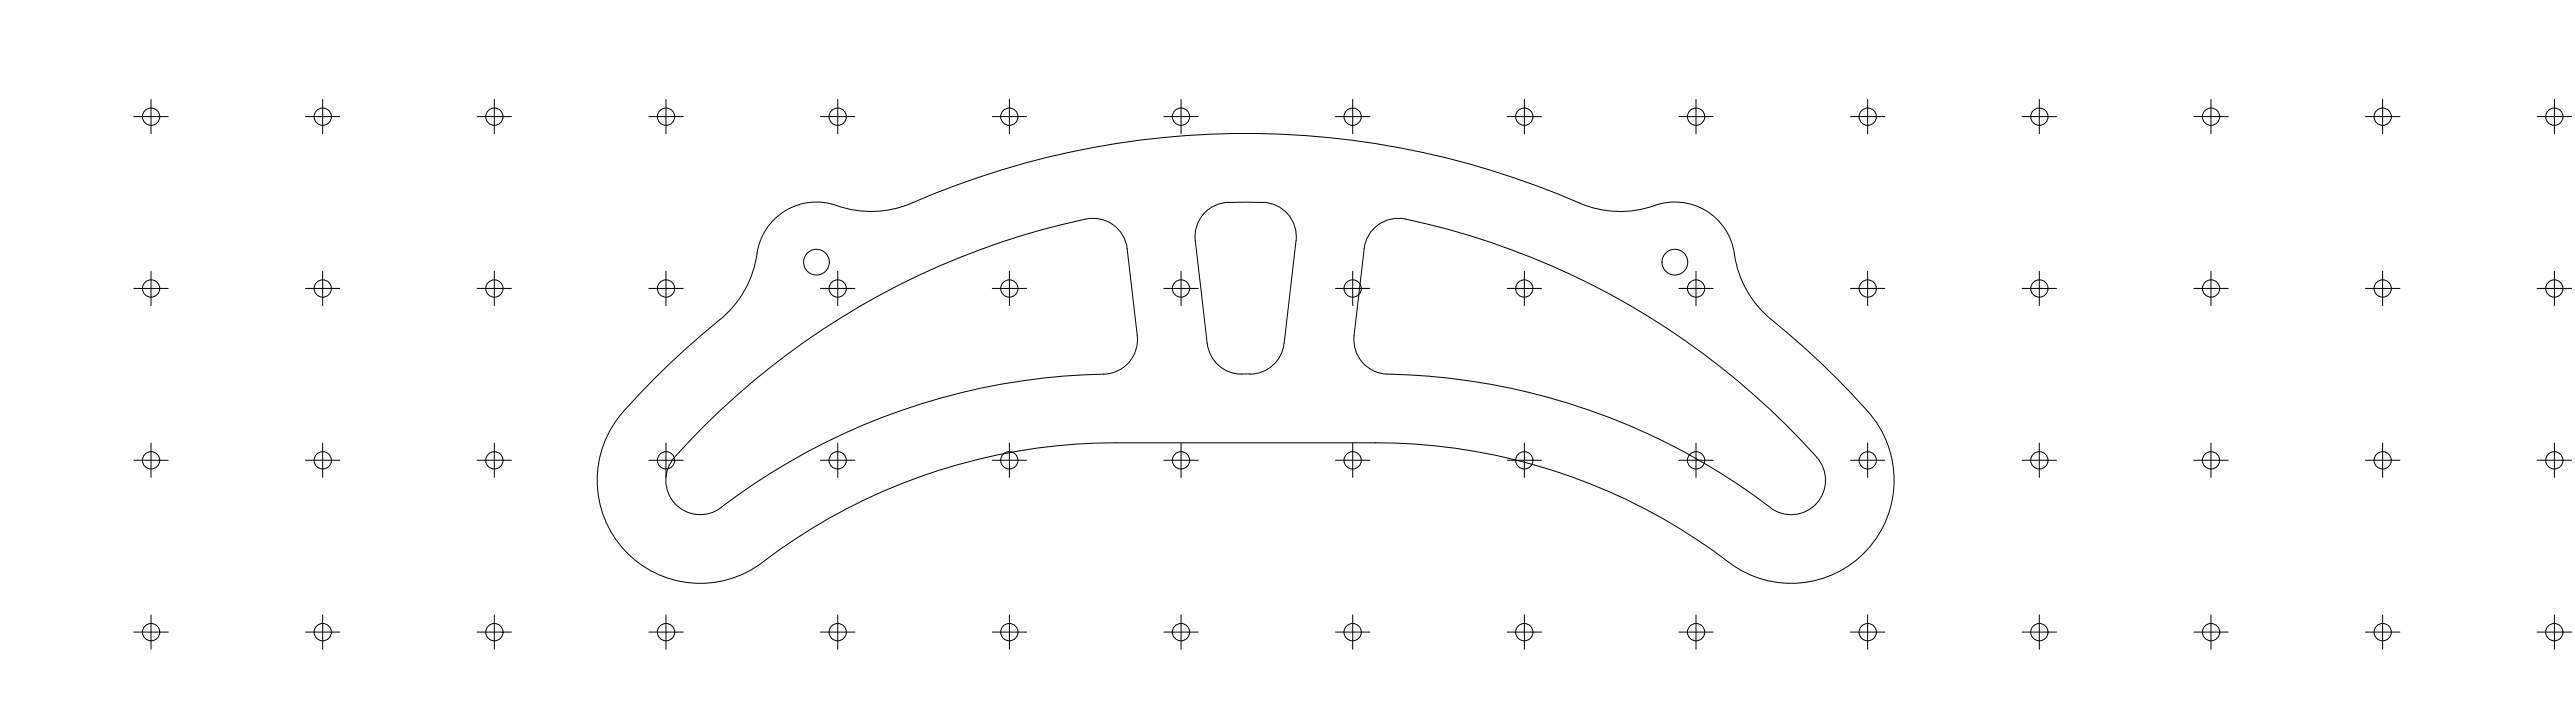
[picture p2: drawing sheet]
<svg xmlns="http://www.w3.org/2000/svg" width="1500mm" height="420mm" viewBox="0 0 1500 420" stroke-linecap="round" stroke-linejoin="round" font-family="sans-serif">
<!-- layer: Visible (ISO) -->
<g fill="none" stroke="#000" stroke-width=".58">
<path d="M716 118h20a20 20 0 0 1 19 22l-7 60a20 20 0 0 1-20 18M716 118a20 20 0 0 0-20 22l7 60a20 20 0 0 0 20 18M920 118a490 490 0 0 0-395 2 63 63 0 0 1-41-1 36 36 0 0 0-44 33 60 60 0 0 1-21 34 413 413 0 0 0-60 59 60 60 0 0 0 7 78 60 60 0 0 0 78 4 339 339 0 0 1 206-69h151a340 340 0 0 1 209 71 60 60 0 0 0 79-10 60 60 0 0 0-1-80 549 549 0 0 0-61-57 62 62 0 0 1-17-38 36 36 0 0 0-50-23 60 60 0 0 1-40-3M662 195a20 20 0 0 1-19 23 382 382 0 0 0-226 79 20 20 0 0 1-25-5 20 20 0 0 1 1-26M663 195l-6-50a20 20 0 0 0-24-18 447 447 0 0 0-240 139M723 218h5M1058 266a20 20 0 0 1 0 27 20 20 0 0 1-27 2M1058 266a443 443 0 0 0-243-139 20 20 0 0 0-20 18l-6 50a20 20 0 0 0 19 23 381 381 0 0 1 223 77"/>
<circle cx="476" cy="153" r="7"/>
<circle cx="976" cy="153" r="7"/>
</g>
<!-- layer: Sketch Geometry (ISO) -->
<g fill="none" stroke="#000" stroke-width=".58">
<path d="M88 58v20M188 58v20M288 58v20M388 58v20M488 58v20M588 58v20M688 58v20M788 58v20M888 58v20M988 58v20M1088 58v20M1188 58v20"/>
<path d="M1288 58v20M1388 58v20M1488 58v20M78 68h20M178 68h20M278 68h20M378 68h20M478 68h20M578 68h20M678 68h20M778 68h20M878 68h20"/>
<path d="M978 68h20M1078 68h20M1178 68h20M1278 68h20M1378 68h20M1478 68h20M88 158v20M188 158v20M288 158v20M388 158v20M488 158v20M588 158v20"/>
<path d="M688 158v20M788 158v20M888 158v20M988 158v20M1088 158v20M1188 158v20M1288 158v20M1388 158v20M1488 158v20M78 168h20M178 168h20M278 168h20"/>
<path d="M378 168h20M478 168h20M578 168h20M678 168h20M778 168h20M878 168h20M978 168h20M1078 168h20M1178 168h20M1278 168h20M1378 168h20M1478 168h20"/>
<path d="M88 258v20M188 258v20M288 258v20M388 258v20M488 258v20M588 258v20M688 258v20M788 258v20M888 258v20M988 258v20M1088 258v20M1188 258v20"/>
<path d="M1288 258v20M1388 258v20M1488 258v20M78 268h20M178 268h20M278 268h20M378 268h20M478 268h20M578 268h20M678 268h20M778 268h20M878 268h20"/>
<path d="M978 268h20M1078 268h20M1178 268h20M1278 268h20M1378 268h20M1478 268h20M88 358v20M188 358v20M288 358v20M388 358v20M488 358v20M588 358v20"/>
<path d="M688 358v20M788 358v20M888 358v20M988 358v20M1088 358v20M1188 358v20M1288 358v20M1388 358v20M1488 358v20M78 368h20M178 368h20M278 368h20"/>
<path d="M378 368h20M478 368h20M578 368h20M678 368h20M778 368h20M878 368h20M978 368h20M1078 368h20M1178 368h20M1278 368h20M1378 368h20M1478 368h20"/>
<circle cx="88" cy="68" r="5"/>
<circle cx="188" cy="68" r="5"/>
<circle cx="288" cy="68" r="5"/>
<circle cx="388" cy="68" r="5"/>
<circle cx="488" cy="68" r="5"/>
<circle cx="588" cy="68" r="5"/>
<circle cx="688" cy="68" r="5"/>
<circle cx="788" cy="68" r="5"/>
<circle cx="888" cy="68" r="5"/>
<circle cx="988" cy="68" r="5"/>
<circle cx="1088" cy="68" r="5"/>
<circle cx="1188" cy="68" r="5"/>
<circle cx="1288" cy="68" r="5"/>
<circle cx="1388" cy="68" r="5"/>
<circle cx="1488" cy="68" r="5"/>
<circle cx="88" cy="168" r="5"/>
<circle cx="188" cy="168" r="5"/>
<circle cx="288" cy="168" r="5"/>
<circle cx="388" cy="168" r="5"/>
<circle cx="488" cy="168" r="5"/>
<circle cx="588" cy="168" r="5"/>
<circle cx="688" cy="168" r="5"/>
<circle cx="788" cy="168" r="5"/>
<circle cx="888" cy="168" r="5"/>
<circle cx="988" cy="168" r="5"/>
<circle cx="1088" cy="168" r="5"/>
<circle cx="1188" cy="168" r="5"/>
<circle cx="1288" cy="168" r="5"/>
<circle cx="1388" cy="168" r="5"/>
<circle cx="1488" cy="168" r="5"/>
<circle cx="88" cy="268" r="5"/>
<circle cx="188" cy="268" r="5"/>
<circle cx="288" cy="268" r="5"/>
<circle cx="388" cy="268" r="5"/>
<circle cx="488" cy="268" r="5"/>
<circle cx="588" cy="268" r="5"/>
<circle cx="688" cy="268" r="5"/>
<circle cx="788" cy="268" r="5"/>
<circle cx="888" cy="268" r="5"/>
<circle cx="988" cy="268" r="5"/>
<circle cx="1088" cy="268" r="5"/>
<circle cx="1188" cy="268" r="5"/>
<circle cx="1288" cy="268" r="5"/>
<circle cx="1388" cy="268" r="5"/>
<circle cx="1488" cy="268" r="5"/>
<circle cx="88" cy="368" r="5"/>
<circle cx="188" cy="368" r="5"/>
<circle cx="288" cy="368" r="5"/>
<circle cx="388" cy="368" r="5"/>
<circle cx="488" cy="368" r="5"/>
<circle cx="588" cy="368" r="5"/>
<circle cx="688" cy="368" r="5"/>
<circle cx="788" cy="368" r="5"/>
<circle cx="888" cy="368" r="5"/>
<circle cx="988" cy="368" r="5"/>
<circle cx="1088" cy="368" r="5"/>
<circle cx="1188" cy="368" r="5"/>
<circle cx="1288" cy="368" r="5"/>
<circle cx="1388" cy="368" r="5"/>
<circle cx="1488" cy="368" r="5"/>
</g>
</svg>
